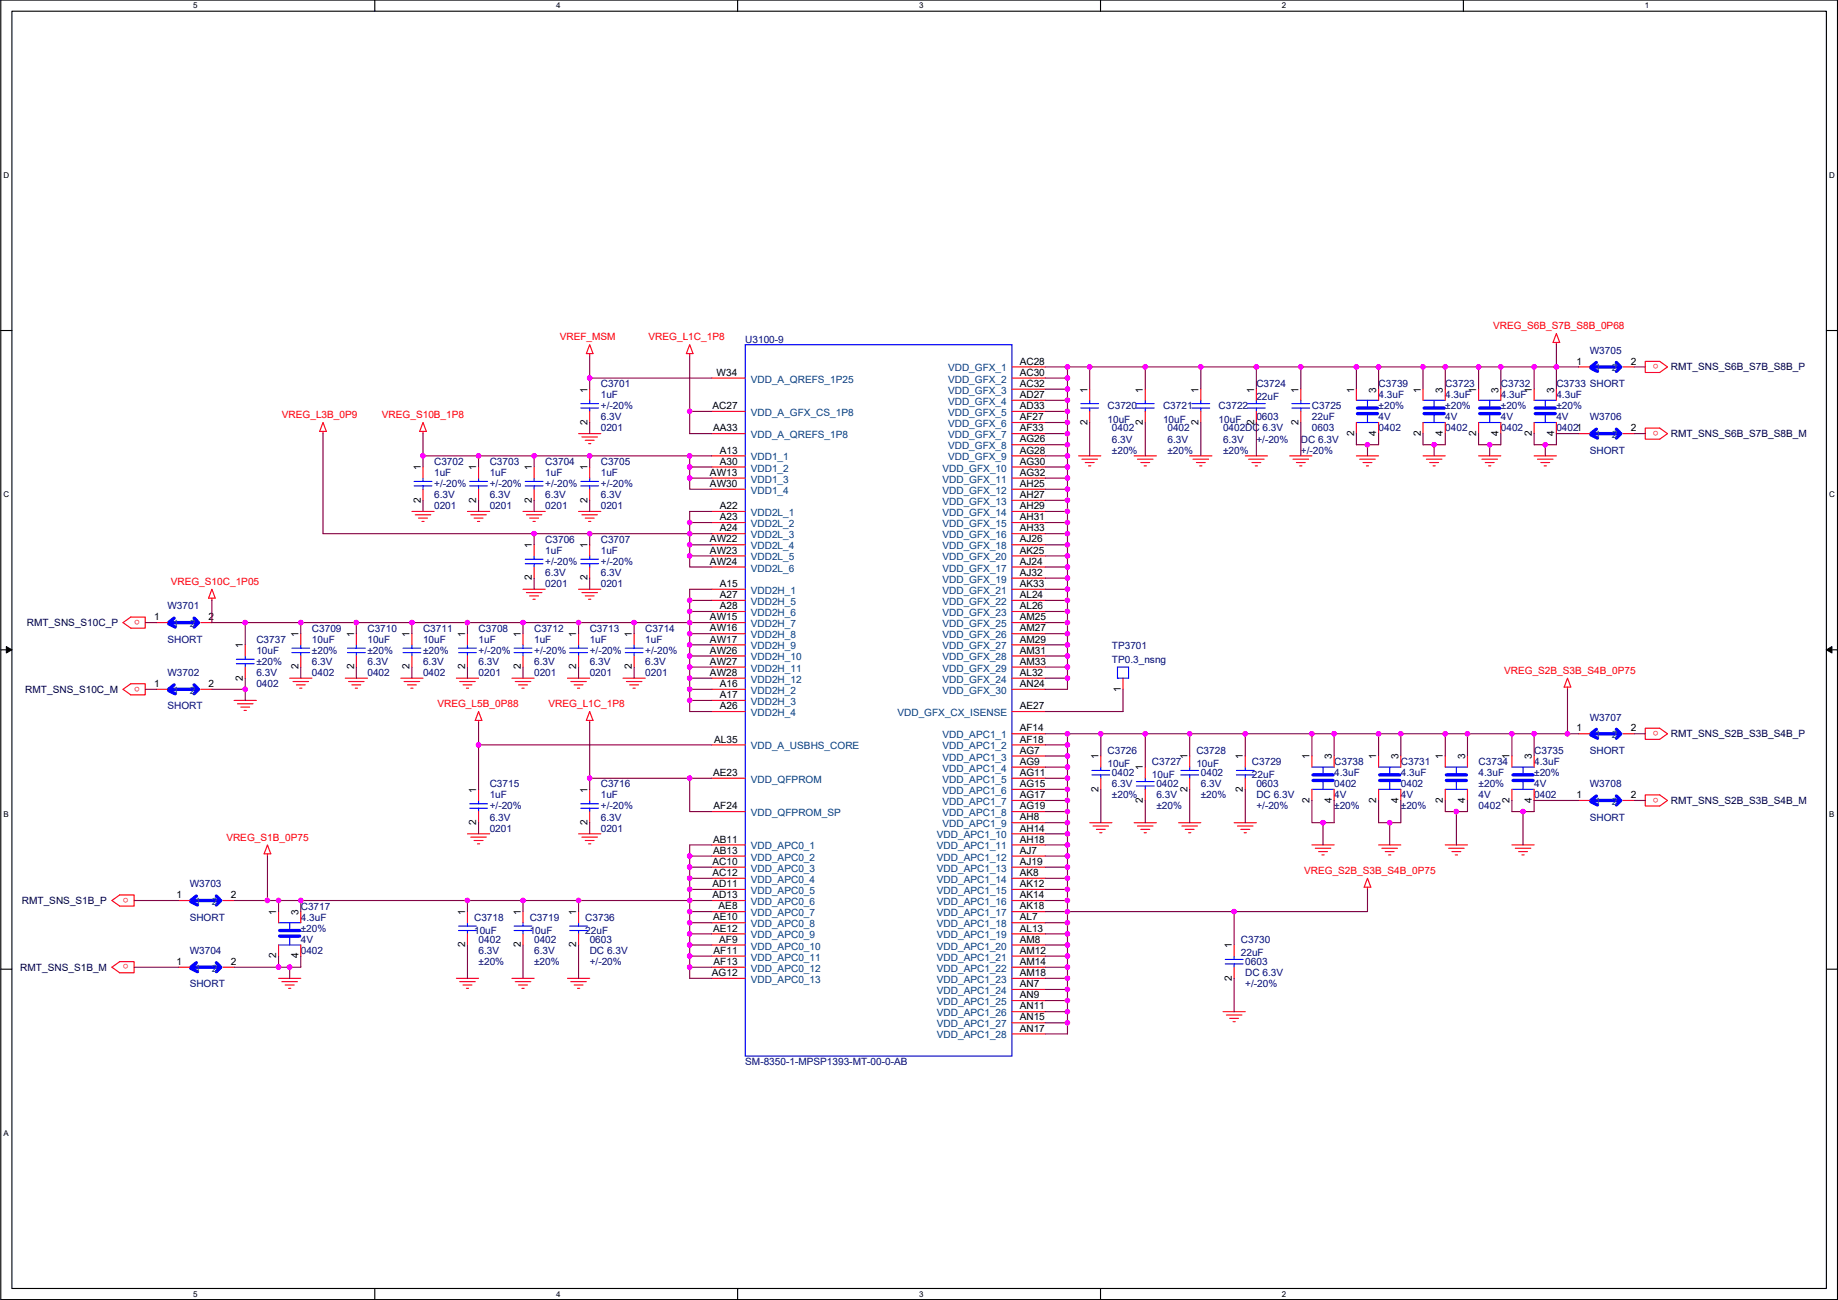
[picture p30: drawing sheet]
<svg xmlns="http://www.w3.org/2000/svg" width="420mm" height="297mm" viewBox="0 0 420 297" stroke-linecap="round" stroke-linejoin="round" font-family="sans-serif">
<defs><g id="words">
<g font-size="2.3" fill="#f00">
<text x="127.9" y="77.8">VREF_MSM</text>
<text x="148.3" y="77.8">VREG_L1C_1P8</text>
<text x="341.3" y="75.2">VREG_S6B_S7B_S8B_0P68</text>
<text x="379.1" y="83.2" transform="rotate(180 379.1 83.2)">o</text>
<text x="64.4" y="95.5">VREG_L3B_0P9</text>
<text x="87.3" y="95.5">VREG_S10B_1P8</text>
<text x="379.1" y="98.4" transform="rotate(180 379.1 98.4)">o</text>
<text x="39" y="133.6">VREG_S10C_1P05</text>
<text x="31.9" y="141.6" transform="rotate(180 31.9 141.6)">o</text>
<text x="343.8" y="154">VREG_S2B_S3B_S4B_0P75</text>
<text x="31.9" y="156.9" transform="rotate(180 31.9 156.9)">o</text>
<text x="100" y="161.6">VREG_L5B_0P88</text>
<text x="125.4" y="161.6">VREG_L1C_1P8</text>
<text x="379.1" y="167" transform="rotate(180 379.1 167)">o</text>
<text x="379.1" y="182.3" transform="rotate(180 379.1 182.3)">o</text>
<text x="51.7" y="192.1">VREG_S1B_0P75</text>
<text x="298.1" y="199.7">VREG_S2B_S3B_S4B_0P75</text>
<text x="29.4" y="205.1" transform="rotate(180 29.4 205.1)">o</text>
<text x="29.4" y="220.4" transform="rotate(180 29.4 220.4)">o</text>
</g>
<g font-size="2.3" fill="#000080">
<text x="170.4" y="78.3">U3100-9</text>
<text x="363.4" y="80.8">W3705</text>
<text x="137.3" y="88.4">C3701</text>
<text x="287.2" y="88.4">C3724</text>
<text x="315.1" y="88.4">C3739</text>
<text x="330.4" y="88.4">C3723</text>
<text x="343.1" y="88.4">C3732</text>
<text x="355.8" y="88.4">C3733 SHORT</text>
<text x="137.3" y="91">1uF</text>
<text x="137.3" y="93.5">+/-20%</text>
<text x="253.2" y="93.5">C3720</text>
<text x="265.9" y="93.5">C3721</text>
<text x="278.6" y="93.5">C3722</text>
<text x="287.2" y="91.5">22uF</text>
<text x="299.9" y="93.5">C3725</text>
<text x="315.1" y="91">4.3uF</text>
<text x="315.1" y="93.5">±20%</text>
<text x="330.4" y="91">4.3uF</text>
<text x="330.4" y="93.5">±20%</text>
<text x="343.1" y="91">4.3uF</text>
<text x="343.1" y="93.5">±20%</text>
<text x="355.8" y="91">4.3uF</text>
<text x="355.8" y="93.5">±20%</text>
<text x="137.3" y="98.6">0201</text>
<text x="137.3" y="96.1">6.3V</text>
<text x="253.2" y="96.6">10uF</text>
<text x="254.2" y="98.6">0402</text>
<text x="254.2" y="101.1">6.3V</text>
<text x="265.9" y="96.6">10uF</text>
<text x="266.9" y="98.6">0402</text>
<text x="266.9" y="101.1">6.3V</text>
<text x="278.6" y="96.6">10uF</text>
<text x="279.6" y="98.6">0402DC 6.3V</text>
<text x="279.6" y="101.1">6.3V</text>
<text x="287.2" y="96.1">0603</text>
<text x="287.2" y="101.1">+/-20%</text>
<text x="297.4" y="101.1">DC 6.3V</text>
<text x="299.9" y="96.1">22uF</text>
<text x="299.9" y="98.6">0603</text>
<text x="315.1" y="98.6">0402</text>
<text x="315.1" y="96.1">4V</text>
<text x="330.4" y="98.6">0402</text>
<text x="330.4" y="96.1">4V</text>
<text x="343.1" y="98.6">0402</text>
<text x="343.1" y="96.1">4V</text>
<text x="355.8" y="98.6">04021</text>
<text x="355.8" y="96.1">4V</text>
<text x="363.4" y="96.1">W3706</text>
<text x="99.2" y="106.2">C3702</text>
<text x="111.9" y="106.2">C3703</text>
<text x="124.6" y="106.2">C3704</text>
<text x="137.3" y="106.2">C3705</text>
<text x="254.2" y="103.7">±20%</text>
<text x="266.9" y="103.7">±20%</text>
<text x="279.6" y="103.7">±20%</text>
<text x="297.4" y="103.7">+/-20%</text>
<text x="363.4" y="103.7">SHORT</text>
<text x="99.2" y="108.8">1uF</text>
<text x="99.2" y="113.8">6.3V</text>
<text x="99.2" y="111.3">+/-20%</text>
<text x="111.9" y="108.8">1uF</text>
<text x="111.9" y="113.8">6.3V</text>
<text x="111.9" y="111.3">+/-20%</text>
<text x="124.6" y="108.8">1uF</text>
<text x="124.6" y="113.8">6.3V</text>
<text x="124.6" y="111.3">+/-20%</text>
<text x="137.3" y="108.8">1uF</text>
<text x="137.3" y="113.8">6.3V</text>
<text x="137.3" y="111.3">+/-20%</text>
<text x="99.2" y="116.4">0201</text>
<text x="111.9" y="116.4">0201</text>
<text x="124.6" y="116.4">0201</text>
<text x="137.3" y="116.4">0201</text>
<text x="124.6" y="124">C3706</text>
<text x="137.3" y="124">C3707</text>
<text x="124.6" y="126.5">1uF</text>
<text x="124.6" y="131.6">6.3V</text>
<text x="124.6" y="129.1">+/-20%</text>
<text x="137.3" y="126.5">1uF</text>
<text x="137.3" y="131.6">6.3V</text>
<text x="137.3" y="129.1">+/-20%</text>
<text x="124.6" y="134.2">0201</text>
<text x="137.3" y="134.2">0201</text>
<text x="38.3" y="139.2">W3701</text>
<text x="38.3" y="146.9">SHORT</text>
<text x="58.6" y="146.9">C3737</text>
<text x="58.6" y="149.4">10uF</text>
<text x="71.3" y="144.3">C3709</text>
<text x="71.3" y="146.9">10uF</text>
<text x="71.3" y="149.4">±20%</text>
<text x="84" y="144.3">C3710</text>
<text x="84" y="146.9">10uF</text>
<text x="84" y="149.4">±20%</text>
<text x="96.7" y="144.3">C3711</text>
<text x="96.7" y="146.9">10uF</text>
<text x="96.7" y="149.4">±20%</text>
<text x="109.4" y="144.3">C3708</text>
<text x="109.4" y="146.9">1uF</text>
<text x="109.4" y="149.4">+/-20%</text>
<text x="122.1" y="144.3">C3712</text>
<text x="122.1" y="146.9">1uF</text>
<text x="122.1" y="149.4">+/-20%</text>
<text x="134.8" y="144.3">C3713</text>
<text x="134.8" y="146.9">1uF</text>
<text x="134.8" y="149.4">+/-20%</text>
<text x="147.5" y="144.3">C3714</text>
<text x="147.5" y="146.9">1uF</text>
<text x="147.5" y="149.4">+/-20%</text>
<text x="254.2" y="148.4">TP3701</text>
<text x="38.3" y="154.5">W3702</text>
<text x="58.6" y="154.5">6.3V</text>
<text x="58.6" y="151.9">±20%</text>
<text x="71.3" y="154.5">0402</text>
<text x="71.3" y="151.9">6.3V</text>
<text x="84" y="154.5">0402</text>
<text x="84" y="151.9">6.3V</text>
<text x="96.7" y="154.5">0402</text>
<text x="96.7" y="151.9">6.3V</text>
<text x="109.4" y="154.5">0201</text>
<text x="109.4" y="151.9">6.3V</text>
<text x="122.1" y="154.5">0201</text>
<text x="122.1" y="151.9">6.3V</text>
<text x="134.8" y="154.5">0201</text>
<text x="134.8" y="151.9">6.3V</text>
<text x="147.5" y="154.5">0201</text>
<text x="147.5" y="151.9">6.3V</text>
<text x="254.2" y="151.4">TP0.3_nsng</text>
<text x="58.6" y="157">0402</text>
<text x="38.3" y="162.1">SHORT</text>
<text x="363.4" y="164.6">W3707</text>
<text x="253.2" y="172.3">C3726</text>
<text x="273.5" y="172.3">C3728</text>
<text x="350.7" y="172.3">C3735</text>
<text x="363.4" y="172.3">SHORT</text>
<text x="111.9" y="179.9">C3715</text>
<text x="137.3" y="179.9">C3716</text>
<text x="253.2" y="175.3">10uF</text>
<text x="254.2" y="177.3">0402</text>
<text x="254.2" y="179.9">6.3V</text>
<text x="263.3" y="174.8">C3727</text>
<text x="263.3" y="177.8">10uF</text>
<text x="264.3" y="179.9">0402</text>
<text x="273.5" y="175.3">10uF</text>
<text x="274.5" y="177.3">0402</text>
<text x="274.5" y="179.9">6.3V</text>
<text x="286.2" y="174.8">C3729</text>
<text x="286.2" y="177.8">22uF</text>
<text x="287.2" y="179.9">0603</text>
<text x="305" y="174.8">C3738</text>
<text x="305" y="177.3">4.3uF</text>
<text x="305" y="179.9">0402</text>
<text x="320.2" y="174.8">C3731</text>
<text x="320.2" y="177.3">4.3uF</text>
<text x="320.2" y="179.9">0402</text>
<text x="338" y="174.8">C3734</text>
<text x="338" y="177.3">4.3uF</text>
<text x="338" y="179.9">±20%</text>
<text x="350.7" y="174.8">4.3uF</text>
<text x="350.7" y="179.9">4V</text>
<text x="350.7" y="177.3">±20%</text>
<text x="363.4" y="179.9">W3708</text>
<text x="111.9" y="182.4">1uF</text>
<text x="111.9" y="185">+/-20%</text>
<text x="137.3" y="182.4">1uF</text>
<text x="137.3" y="185">+/-20%</text>
<text x="254.2" y="182.4">±20%</text>
<text x="264.3" y="182.4">6.3V</text>
<text x="264.3" y="185">±20%</text>
<text x="274.5" y="182.4">±20%</text>
<text x="287.2" y="182.4">DC 6.3V</text>
<text x="287.2" y="185">+/-20%</text>
<text x="305" y="182.4">4V</text>
<text x="305" y="185">±20%</text>
<text x="320.2" y="182.4">4V</text>
<text x="320.2" y="185">±20%</text>
<text x="338" y="185">0402</text>
<text x="338" y="182.4">4V</text>
<text x="350.7" y="182.4">0402</text>
<text x="111.9" y="190">0201</text>
<text x="111.9" y="187.5">6.3V</text>
<text x="137.3" y="190">0201</text>
<text x="137.3" y="187.5">6.3V</text>
<text x="363.4" y="187.5">SHORT</text>
<text x="43.4" y="202.7">W3703</text>
<text x="68.8" y="207.8">C3717</text>
<text x="43.4" y="210.4">SHORT</text>
<text x="68.8" y="210.4">4.3uF</text>
<text x="68.8" y="215.4">4V</text>
<text x="68.8" y="212.9">±20%</text>
<text x="108.4" y="210.4">C3718</text>
<text x="108.4" y="213.4">10uF</text>
<text x="109.4" y="215.4">0402</text>
<text x="121.1" y="210.4">C3719</text>
<text x="121.1" y="213.4">10uF</text>
<text x="122.1" y="215.4">0402</text>
<text x="133.8" y="210.4">C3736</text>
<text x="133.8" y="213.4">22uF</text>
<text x="134.8" y="215.4">0603</text>
<text x="283.6" y="215.4">C3730</text>
<text x="43.4" y="218">W3704</text>
<text x="68.8" y="218">0402</text>
<text x="109.4" y="218">6.3V</text>
<text x="109.4" y="220.5">±20%</text>
<text x="122.1" y="218">6.3V</text>
<text x="122.1" y="220.5">±20%</text>
<text x="134.8" y="218">DC 6.3V</text>
<text x="134.8" y="220.5">+/-20%</text>
<text x="283.6" y="218.5">22uF</text>
<text x="284.7" y="220.5">0603</text>
<text x="43.4" y="225.6">SHORT</text>
<text x="284.7" y="223.1">DC 6.3V</text>
<text x="284.7" y="225.6">+/-20%</text>
<text x="170.4" y="243.4">SM-8350-1-MPSP1393-MT-00-0-AB</text>
</g>
<g font-size="2.3">
<text x="233.1" y="83.3">AC28</text>
<text x="360.4" y="83.3">1</text>
<text x="372.8" y="83.3">2</text>
<text x="134.3" y="89.7" transform="rotate(-90 134.3 89.7)">1</text>
<text x="163.8" y="85.9">W34</text>
<text x="233.1" y="85.9">AC30</text>
<text x="233.1" y="88.4">AC32</text>
<text x="248.6" y="89.7" transform="rotate(-90 248.6 89.7)">1</text>
<text x="261.3" y="89.7" transform="rotate(-90 261.3 89.7)">1</text>
<text x="274" y="89.7" transform="rotate(-90 274 89.7)">1</text>
<text x="286.7" y="89.7" transform="rotate(-90 286.7 89.7)">1</text>
<text x="296.8" y="89.7" transform="rotate(-90 296.8 89.7)">1</text>
<text x="309.5" y="89.7" transform="rotate(-90 309.5 89.7)">1</text>
<text x="314.6" y="89.7" transform="rotate(-90 314.6 89.7)">3</text>
<text x="324.8" y="89.7" transform="rotate(-90 324.8 89.7)">1</text>
<text x="329.8" y="89.7" transform="rotate(-90 329.8 89.7)">3</text>
<text x="337.5" y="89.7" transform="rotate(-90 337.5 89.7)">1</text>
<text x="342.6" y="89.7" transform="rotate(-90 342.6 89.7)">3</text>
<text x="350.2" y="89.7" transform="rotate(-90 350.2 89.7)">1</text>
<text x="355.2" y="89.7" transform="rotate(-90 355.2 89.7)">3</text>
<text x="162.9" y="93.5">AC27</text>
<text x="233.1" y="90.9">AD27</text>
<text x="233.1" y="93.5">AD33</text>
<text x="134.3" y="97.1" transform="rotate(-90 134.3 97.1)">2</text>
<text x="163" y="98.6">AA33</text>
<text x="233.1" y="96">AF27</text>
<text x="233.1" y="98.6">AF33</text>
<text x="233.1" y="101.1">AG26</text>
<text x="248.6" y="97.1" transform="rotate(-90 248.6 97.1)">2</text>
<text x="261.3" y="97.1" transform="rotate(-90 261.3 97.1)">2</text>
<text x="274" y="97.1" transform="rotate(-90 274 97.1)">2</text>
<text x="286.7" y="97.1" transform="rotate(-90 286.7 97.1)">2</text>
<text x="296.8" y="97.1" transform="rotate(-90 296.8 97.1)">2</text>
<text x="309.5" y="99.6" transform="rotate(-90 309.5 99.6)">2</text>
<text x="314.6" y="99.6" transform="rotate(-90 314.6 99.6)">4</text>
<text x="324.8" y="99.6" transform="rotate(-90 324.8 99.6)">2</text>
<text x="329.8" y="99.6" transform="rotate(-90 329.8 99.6)">4</text>
<text x="337.5" y="99.6" transform="rotate(-90 337.5 99.6)">2</text>
<text x="342.6" y="99.6" transform="rotate(-90 342.6 99.6)">4</text>
<text x="350.2" y="99.6" transform="rotate(-90 350.2 99.6)">2</text>
<text x="355.2" y="99.6" transform="rotate(-90 355.2 99.6)">4</text>
<text x="372.8" y="98.6">2</text>
<text x="96.2" y="107.5" transform="rotate(-90 96.2 107.5)">1</text>
<text x="108.9" y="107.5" transform="rotate(-90 108.9 107.5)">1</text>
<text x="121.6" y="107.5" transform="rotate(-90 121.6 107.5)">1</text>
<text x="134.3" y="107.5" transform="rotate(-90 134.3 107.5)">1</text>
<text x="164.5" y="103.6">A13</text>
<text x="164.5" y="106.2">A30</text>
<text x="233.1" y="106.2">AG30</text>
<text x="233.1" y="103.6">AG28</text>
<text x="162.3" y="108.7">AW13</text>
<text x="162.3" y="111.3">AW30</text>
<text x="233.1" y="108.7">AG32</text>
<text x="233.1" y="111.3">AH25</text>
<text x="233.1" y="113.8">AH27</text>
<text x="96.2" y="114.9" transform="rotate(-90 96.2 114.9)">2</text>
<text x="108.9" y="114.9" transform="rotate(-90 108.9 114.9)">2</text>
<text x="121.6" y="114.9" transform="rotate(-90 121.6 114.9)">2</text>
<text x="134.3" y="114.9" transform="rotate(-90 134.3 114.9)">2</text>
<text x="164.5" y="116.3">A22</text>
<text x="164.5" y="118.9">A23</text>
<text x="233.1" y="116.3">AH29</text>
<text x="233.1" y="118.9">AH31</text>
<text x="121.6" y="125.2" transform="rotate(-90 121.6 125.2)">1</text>
<text x="134.3" y="125.2" transform="rotate(-90 134.3 125.2)">1</text>
<text x="162.3" y="124">AW22</text>
<text x="164.5" y="121.4">A24</text>
<text x="233.1" y="121.4">AH33</text>
<text x="233.1" y="124">AJ26</text>
<text x="162.3" y="126.5">AW23</text>
<text x="162.3" y="129">AW24</text>
<text x="233.1" y="126.5">AK25</text>
<text x="233.1" y="129">AJ24</text>
<text x="233.1" y="131.6">AJ32</text>
<text x="121.6" y="132.6" transform="rotate(-90 121.6 132.6)">2</text>
<text x="134.3" y="132.6" transform="rotate(-90 134.3 132.6)">2</text>
<text x="164.5" y="134.1">A15</text>
<text x="164.5" y="136.7">A27</text>
<text x="233.1" y="134.1">AK33</text>
<text x="233.1" y="136.7">AL24</text>
<text x="35.2" y="141.7">1</text>
<text x="47.7" y="141.7">2</text>
<text x="162.3" y="141.7">AW15</text>
<text x="164.5" y="139.2">A28</text>
<text x="233.1" y="139.2">AL26</text>
<text x="233.1" y="141.7">AM25</text>
<text x="55.5" y="148.1" transform="rotate(-90 55.5 148.1)">1</text>
<text x="68.2" y="145.6" transform="rotate(-90 68.2 145.6)">1</text>
<text x="80.9" y="145.6" transform="rotate(-90 80.9 145.6)">1</text>
<text x="93.6" y="145.6" transform="rotate(-90 93.6 145.6)">1</text>
<text x="106.3" y="145.6" transform="rotate(-90 106.3 145.6)">1</text>
<text x="119" y="145.6" transform="rotate(-90 119 145.6)">1</text>
<text x="131.7" y="145.6" transform="rotate(-90 131.7 145.6)">1</text>
<text x="144.4" y="145.6" transform="rotate(-90 144.4 145.6)">1</text>
<text x="162.3" y="144.3">AW16</text>
<text x="162.3" y="146.8">AW17</text>
<text x="162.3" y="149.4">AW26</text>
<text x="233.1" y="144.3">AM27</text>
<text x="233.1" y="146.8">AM29</text>
<text x="233.1" y="149.4">AM31</text>
<text x="55.5" y="155.5" transform="rotate(-90 55.5 155.5)">2</text>
<text x="68.2" y="153" transform="rotate(-90 68.2 153)">2</text>
<text x="80.9" y="153" transform="rotate(-90 80.9 153)">2</text>
<text x="93.6" y="153" transform="rotate(-90 93.6 153)">2</text>
<text x="106.3" y="153" transform="rotate(-90 106.3 153)">2</text>
<text x="119" y="153" transform="rotate(-90 119 153)">2</text>
<text x="131.7" y="153" transform="rotate(-90 131.7 153)">2</text>
<text x="144.4" y="153" transform="rotate(-90 144.4 153)">2</text>
<text x="162.3" y="151.9">AW27</text>
<text x="162.3" y="154.4">AW28</text>
<text x="233.1" y="151.9">AM33</text>
<text x="233.1" y="154.4">AL32</text>
<text x="35.2" y="157">1</text>
<text x="47.7" y="157">2</text>
<text x="164.5" y="157">A16</text>
<text x="164.5" y="159.5">A17</text>
<text x="233.1" y="157">AN24</text>
<text x="256.2" y="158" transform="rotate(-90 256.2 158)">1</text>
<text x="164.5" y="162.1">A26</text>
<text x="233.1" y="167.1">AF14</text>
<text x="233.1" y="162.1">AE27</text>
<text x="360.4" y="167.1">1</text>
<text x="372.8" y="167.1">2</text>
<text x="163.2" y="169.7">AL35</text>
<text x="233.1" y="169.7">AF18</text>
<text x="233.1" y="172.2">AG7</text>
<text x="251.1" y="173.5" transform="rotate(-90 251.1 173.5)">1</text>
<text x="271.4" y="173.5" transform="rotate(-90 271.4 173.5)">1</text>
<text x="284.1" y="173.5" transform="rotate(-90 284.1 173.5)">1</text>
<text x="299.4" y="173.5" transform="rotate(-90 299.4 173.5)">1</text>
<text x="304.4" y="173.5" transform="rotate(-90 304.4 173.5)">3</text>
<text x="314.6" y="173.5" transform="rotate(-90 314.6 173.5)">1</text>
<text x="319.7" y="173.5" transform="rotate(-90 319.7 173.5)">3</text>
<text x="329.8" y="173.5" transform="rotate(-90 329.8 173.5)">1</text>
<text x="334.9" y="173.5" transform="rotate(-90 334.9 173.5)">3</text>
<text x="345.1" y="173.5" transform="rotate(-90 345.1 173.5)">1</text>
<text x="350.2" y="173.5" transform="rotate(-90 350.2 173.5)">3</text>
<text x="163" y="177.3">AE23</text>
<text x="233.1" y="174.8">AG9</text>
<text x="233.1" y="177.3">AG11</text>
<text x="233.1" y="179.8">AG15</text>
<text x="261.3" y="176" transform="rotate(-90 261.3 176)">1</text>
<text x="108.9" y="181.1" transform="rotate(-90 108.9 181.1)">1</text>
<text x="134.3" y="181.1" transform="rotate(-90 134.3 181.1)">1</text>
<text x="163.1" y="184.9">AF24</text>
<text x="233.1" y="182.4">AG17</text>
<text x="233.1" y="184.9">AG19</text>
<text x="251.1" y="180.9" transform="rotate(-90 251.1 180.9)">2</text>
<text x="261.3" y="183.4" transform="rotate(-90 261.3 183.4)">2</text>
<text x="271.4" y="180.9" transform="rotate(-90 271.4 180.9)">2</text>
<text x="284.1" y="180.9" transform="rotate(-90 284.1 180.9)">2</text>
<text x="299.4" y="183.4" transform="rotate(-90 299.4 183.4)">2</text>
<text x="304.4" y="183.4" transform="rotate(-90 304.4 183.4)">4</text>
<text x="314.6" y="183.4" transform="rotate(-90 314.6 183.4)">2</text>
<text x="319.7" y="183.4" transform="rotate(-90 319.7 183.4)">4</text>
<text x="329.8" y="183.4" transform="rotate(-90 329.8 183.4)">2</text>
<text x="334.9" y="183.4" transform="rotate(-90 334.9 183.4)">4</text>
<text x="345.1" y="183.4" transform="rotate(-90 345.1 183.4)">2</text>
<text x="350.2" y="183.4" transform="rotate(-90 350.2 183.4)">4</text>
<text x="360.4" y="182.4">1</text>
<text x="372.8" y="182.4">2</text>
<text x="108.9" y="188.5" transform="rotate(-90 108.9 188.5)">2</text>
<text x="134.3" y="188.5" transform="rotate(-90 134.3 188.5)">2</text>
<text x="233.1" y="187.5">AH8</text>
<text x="233.1" y="190">AH14</text>
<text x="162.9" y="197.6">AC10</text>
<text x="163" y="192.5">AB11</text>
<text x="163" y="195.1">AB13</text>
<text x="233.1" y="192.5">AH18</text>
<text x="233.1" y="195.1">AJ7</text>
<text x="233.1" y="197.6">AJ19</text>
<text x="162.9" y="200.2">AC12</text>
<text x="162.9" y="202.7">AD11</text>
<text x="233.1" y="200.2">AK8</text>
<text x="233.1" y="202.7">AK12</text>
<text x="40.3" y="205.2">1</text>
<text x="52.8" y="205.2">2</text>
<text x="63.2" y="209.1" transform="rotate(-90 63.2 209.1)">1</text>
<text x="68.2" y="209.1" transform="rotate(-90 68.2 209.1)">3</text>
<text x="106.3" y="209.1" transform="rotate(-90 106.3 209.1)">1</text>
<text x="119" y="209.1" transform="rotate(-90 119 209.1)">1</text>
<text x="131.7" y="209.1" transform="rotate(-90 131.7 209.1)">1</text>
<text x="162.9" y="205.2">AD13</text>
<text x="164.3" y="207.8">AE8</text>
<text x="233.1" y="205.2">AK14</text>
<text x="233.1" y="207.8">AK18</text>
<text x="163" y="210.3">AE10</text>
<text x="163" y="212.9">AE12</text>
<text x="164.4" y="215.4">AF9</text>
<text x="233.1" y="210.3">AL7</text>
<text x="233.1" y="212.9">AL13</text>
<text x="233.1" y="215.4">AM8</text>
<text x="40.3" y="220.5">1</text>
<text x="52.8" y="220.5">2</text>
<text x="63.2" y="219" transform="rotate(-90 63.2 219)">2</text>
<text x="68.2" y="219" transform="rotate(-90 68.2 219)">4</text>
<text x="106.3" y="216.5" transform="rotate(-90 106.3 216.5)">2</text>
<text x="119" y="216.5" transform="rotate(-90 119 216.5)">2</text>
<text x="131.7" y="216.5" transform="rotate(-90 131.7 216.5)">2</text>
<text x="163.1" y="217.9">AF11</text>
<text x="163.1" y="220.5">AF13</text>
<text x="233.1" y="217.9">AM12</text>
<text x="233.1" y="220.5">AM14</text>
<text x="281.6" y="216.7" transform="rotate(-90 281.6 216.7)">1</text>
<text x="162.7" y="223">AG12</text>
<text x="233.1" y="223">AM18</text>
<text x="233.1" y="225.6">AN7</text>
<text x="281.6" y="224.1" transform="rotate(-90 281.6 224.1)">2</text>
<text x="233.1" y="228.1">AN9</text>
<text x="233.1" y="230.6">AN11</text>
<text x="233.1" y="233.2">AN15</text>
<text x="233.1" y="235.7">AN17</text>
</g>
<g font-size="2.3" fill="#004080">
<text x="171.6" y="87.4">VDD_A_QREFS_1P25</text>
<text x="216.7" y="84.9">VDD_GFX_1</text>
<text x="216.7" y="87.4">VDD_GFX_2</text>
<text x="216.7" y="90">VDD_GFX_3</text>
<text x="364.7" y="84.9">1</text>
<text x="368.5" y="84.9">2</text>
<text x="171.6" y="95">VDD_A_GFX_CS_1P8</text>
<text x="216.7" y="92.5">VDD_GFX_4</text>
<text x="216.7" y="95">VDD_GFX_5</text>
<text x="171.6" y="100.1">VDD_A_QREFS_1P8</text>
<text x="216.7" y="97.6">VDD_GFX_6</text>
<text x="216.7" y="100.1">VDD_GFX_7</text>
<text x="364.7" y="100.1">1</text>
<text x="368.5" y="100.1">2</text>
<text x="171.6" y="105.2">VDD1_1</text>
<text x="171.6" y="107.7">VDD1_2</text>
<text x="215.4" y="107.7">VDD_GFX_10</text>
<text x="216.7" y="102.7">VDD_GFX_8</text>
<text x="216.7" y="105.2">VDD_GFX_9</text>
<text x="171.6" y="110.3">VDD1_3</text>
<text x="171.6" y="112.8">VDD1_4</text>
<text x="215.4" y="110.3">VDD_GFX_11</text>
<text x="215.4" y="112.8">VDD_GFX_12</text>
<text x="171.6" y="117.9">VDD2L_1</text>
<text x="215.4" y="115.4">VDD_GFX_13</text>
<text x="215.4" y="117.9">VDD_GFX_14</text>
<text x="171.6" y="120.4">VDD2L_2</text>
<text x="171.6" y="123">VDD2L_3</text>
<text x="171.6" y="125.5">VDD2L_4</text>
<text x="215.4" y="120.4">VDD_GFX_15</text>
<text x="215.4" y="123">VDD_GFX_16</text>
<text x="215.4" y="125.5">VDD_GFX_18</text>
<text x="171.6" y="128.1">VDD2L_5</text>
<text x="171.6" y="130.6">VDD2L_6</text>
<text x="215.4" y="128.1">VDD_GFX_20</text>
<text x="215.4" y="130.6">VDD_GFX_17</text>
<text x="171.6" y="135.7">VDD2H_1</text>
<text x="215.4" y="133.1">VDD_GFX_19</text>
<text x="215.4" y="135.7">VDD_GFX_21</text>
<text x="39.5" y="143.3">1</text>
<text x="43.4" y="143.3">2</text>
<text x="171.6" y="138.2">VDD2H_5</text>
<text x="171.6" y="140.8">VDD2H_6</text>
<text x="171.6" y="143.3">VDD2H_7</text>
<text x="215.4" y="138.2">VDD_GFX_22</text>
<text x="215.4" y="140.8">VDD_GFX_23</text>
<text x="215.4" y="143.3">VDD_GFX_25</text>
<text x="171.6" y="145.8">VDD2H_8</text>
<text x="171.6" y="148.4">VDD2H_9</text>
<text x="215.4" y="145.8">VDD_GFX_26</text>
<text x="215.4" y="148.4">VDD_GFX_27</text>
<text x="171.6" y="150.9">VDD2H_10</text>
<text x="171.6" y="153.5">VDD2H_11</text>
<text x="171.6" y="156">VDD2H_12</text>
<text x="215.4" y="150.9">VDD_GFX_28</text>
<text x="215.4" y="153.5">VDD_GFX_29</text>
<text x="215.4" y="156">VDD_GFX_24</text>
<text x="39.5" y="158.5">1</text>
<text x="43.4" y="158.5">2</text>
<text x="171.6" y="158.5">VDD2H_2</text>
<text x="171.6" y="161.1">VDD2H_3</text>
<text x="215.4" y="158.5">VDD_GFX_30</text>
<text x="171.6" y="163.6">VDD2H_4</text>
<text x="205.2" y="163.6">VDD_GFX_CX_ISENSE</text>
<text x="171.6" y="171.2">VDD_A_USBHS_CORE</text>
<text x="215.4" y="168.7">VDD_APC1_1</text>
<text x="215.4" y="171.2">VDD_APC1_2</text>
<text x="215.4" y="173.8">VDD_APC1_3</text>
<text x="364.7" y="168.7">1</text>
<text x="368.5" y="168.7">2</text>
<text x="171.6" y="178.9">VDD_QFPROM</text>
<text x="215.4" y="176.3">VDD_APC1_4</text>
<text x="215.4" y="178.9">VDD_APC1_5</text>
<text x="215.4" y="181.4">VDD_APC1_6</text>
<text x="215.4" y="183.9">VDD_APC1_7</text>
<text x="364.7" y="183.9">1</text>
<text x="368.5" y="183.9">2</text>
<text x="171.6" y="186.5">VDD_QFPROM_SP</text>
<text x="214.2" y="191.6">VDD_APC1_10</text>
<text x="215.4" y="186.5">VDD_APC1_8</text>
<text x="215.4" y="189">VDD_APC1_9</text>
<text x="171.6" y="194.1">VDD_APC0_1</text>
<text x="171.6" y="196.6">VDD_APC0_2</text>
<text x="214.2" y="194.1">VDD_APC1_11</text>
<text x="214.2" y="196.6">VDD_APC1_12</text>
<text x="171.6" y="199.2">VDD_APC0_3</text>
<text x="171.6" y="201.7">VDD_APC0_4</text>
<text x="214.2" y="199.2">VDD_APC1_13</text>
<text x="214.2" y="201.7">VDD_APC1_14</text>
<text x="44.6" y="206.8">1</text>
<text x="48.4" y="206.8">2</text>
<text x="171.6" y="204.3">VDD_APC0_5</text>
<text x="171.6" y="206.8">VDD_APC0_6</text>
<text x="171.6" y="209.3">VDD_APC0_7</text>
<text x="214.2" y="204.3">VDD_APC1_15</text>
<text x="214.2" y="206.8">VDD_APC1_16</text>
<text x="214.2" y="209.3">VDD_APC1_17</text>
<text x="171.6" y="211.9">VDD_APC0_8</text>
<text x="171.6" y="214.4">VDD_APC0_9</text>
<text x="214.2" y="211.9">VDD_APC1_18</text>
<text x="214.2" y="214.4">VDD_APC1_19</text>
<text x="171.6" y="217">VDD_APC0_10</text>
<text x="171.6" y="219.5">VDD_APC0_11</text>
<text x="214.2" y="217">VDD_APC1_20</text>
<text x="214.2" y="219.5">VDD_APC1_21</text>
<text x="44.6" y="222">1</text>
<text x="48.4" y="222">2</text>
<text x="171.6" y="222">VDD_APC0_12</text>
<text x="171.6" y="224.6">VDD_APC0_13</text>
<text x="214.2" y="222">VDD_APC1_22</text>
<text x="214.2" y="224.6">VDD_APC1_23</text>
<text x="214.2" y="227.1">VDD_APC1_24</text>
<text x="214.2" y="229.7">VDD_APC1_25</text>
<text x="214.2" y="232.2">VDD_APC1_26</text>
<text x="214.2" y="234.7">VDD_APC1_27</text>
<text x="214.2" y="237.3">VDD_APC1_28</text>
</g>
<g font-size="2.3" fill="#000040">
<text x="381.9" y="84.6">RMT_SNS_S6B_S7B_S8B_P</text>
<text x="381.9" y="99.9">RMT_SNS_S6B_S7B_S8B_M</text>
<text x="6.1" y="143">RMT_SNS_S10C_P</text>
<text x="5.8" y="158.3">RMT_SNS_S10C_M</text>
<text x="381.9" y="168.4">RMT_SNS_S2B_S3B_S4B_P</text>
<text x="381.9" y="183.7">RMT_SNS_S2B_S3B_S4B_M</text>
<text x="5" y="206.5">RMT_SNS_S1B_P</text>
<text x="4.6" y="221.8">RMT_SNS_S1B_M</text>
</g>
<g font-size="1.8">
<text x="44.2" y="1.9">5</text>
<text x="127.1" y="1.9">4</text>
<text x="210.1" y="1.9">3</text>
<text x="293" y="1.9">2</text>
<text x="376" y="1.9">1</text>
<text x=".8" y="40.7">D</text>
<text x="418.1" y="40.7">D</text>
<text x=".8" y="113.6">C</text>
<text x="418.1" y="113.6">C</text>
<text x=".8" y="186.6">B</text>
<text x="418.1" y="186.6">B</text>
<text x=".8" y="259.5">A</text>
<text x="44.2" y="296.3">5</text>
<text x="127.1" y="296.3">4</text>
<text x="210.1" y="296.3">3</text>
<text x="293" y="296.3">2</text>
</g>
</g></defs>
<path d="M.2 0h419.8v296.9h-419.8zM2.7 2.6h414.8v291.8h-414.8z" fill="none" stroke="#000" stroke-width=".25"/>
<g fill="#fff">
<path d="M44.2 .3h1v2h-1z"/>
<path d="M44.2 294.7h1v2h-1z"/>
</g>
<path d="M85.7 0v2.6M85.7 294.4v2.5" fill="none" stroke="#000" stroke-width=".25"/>
<g fill="#fff">
<path d="M127.1 .3h1v2h-1z"/>
<path d="M127.1 294.7h1v2h-1z"/>
</g>
<path d="M168.6 0v2.6M168.6 294.4v2.5" fill="none" stroke="#000" stroke-width=".25"/>
<g fill="#fff">
<path d="M210.1 .3h1v2h-1z"/>
<path d="M210.1 294.7h1v2h-1z"/>
</g>
<path d="M251.6 0v2.6M251.6 294.4v2.5" fill="none" stroke="#000" stroke-width=".25"/>
<g fill="#fff">
<path d="M293 .3h1v2h-1z"/>
<path d="M293 294.7h1v2h-1z"/>
</g>
<path d="M334.5 0v2.6" fill="none" stroke="#000" stroke-width=".25"/>
<g fill="#fff">
<path d="M376 .3h1v2h-1z"/>
<path d="M.8 39h1.3v2.1h-1.3z"/>
<path d="M418.1 39h1.3v2.1h-1.3z"/>
<path d="M.8 112h1.3v2h-1.3z"/>
<path d="M418.1 112h1.3v2h-1.3z"/>
</g>
<path d="M.2 75.5h2.5M417.5 75.5h2.5" fill="none" stroke="#000" stroke-width=".25"/>
<g fill="#fff">
<path d="M.8 185h1.2v2h-1.2z"/>
<path d="M418.1 185h1.2v2h-1.2z"/>
</g>
<path d="M.2 148.5h2.5M417.5 148.5h2.5" fill="none" stroke="#000" stroke-width=".25"/>
<path d="M1.4 147.7l1.3 .8-1.3 .7zM417.5 148.5l1.3-.8v1.5z" fill="#000" stroke="#000" stroke-width=".23"/>
<path d="M.8 257.9h1.2v2h-1.2z" fill="#fff"/>
<path d="M.2 221.4h2.5M417.5 221.4h2.5" fill="none" stroke="#000" stroke-width=".25"/>
<g fill="none" stroke="#f00" stroke-width=".25">
<path d="M134.8 78.8l.8 2h-1.6zM157.7 78.8l.7 2h-1.5zM355.8 76.2l.7 2.1h-1.5zM355.8 78.3v.5M73.8 98.6v.5M73.8 96.5l.8 2.1h-1.5zM96.7 98.6v.5M96.7 96.5l.8 2.1h-1.6zM132.3 99.1h5M133 99.8h3.6M134.8 80.8v.5M134.8 88.9v2.6"/>
<path d="M134.8 94v2.5M157.7 80.8v.5M162.7 86.4h7.7M162.7 94h7.7M162.7 99.1h7.7M231.3 83.8h7.6M231.3 86.4h7.6M231.3 88.9h7.6M231.3 91.5h7.6M231.3 94h7.6M231.3 96.5h7.6M231.3 99.1h7.6"/>
<path d="M249.1 88.9v2.6M249.1 94v2.5M261.8 88.9v2.6M261.8 94v2.5M274.5 88.9v2.6M274.5 94v2.5M287.2 88.9v2.6M287.2 94v2.5M297.4 88.9v2.6M297.4 94v2.5M310.1 88.9v2.6M310.1 96.5v2.6"/>
<path d="M315.1 88.9v2.6M315.1 96.5v2.6M325.3 88.9v2.6M325.3 96.5v2.6M330.4 88.9v2.6M330.4 96.5v2.6M338 88.9v2.6M338 96.5v2.6M343.1 88.9v2.6M343.1 96.5v2.6M350.7 88.9v2.6M350.7 96.5v2.6"/>
<path d="M355.8 88.9v2.6M355.8 96.5v2.6M360.9 99.1h2.5M360.9 83.8h2.5M371 99.1h2.6M371 83.8h2.6M376.1 82.6h3.3l1.8 1.2-1.8 1.3h-3.3zM376.1 97.8h3.3l1.8 1.3-1.8 1.3h-3.3zM94.2 116.9h5M94.9 117.6h3.6M95.7 118.4h2M96.4 119.1h.6"/>
<path d="M96.7 106.7v2.5M96.7 111.8v2.5M106.9 116.9h5M107.6 117.6h3.6M108.4 118.4h2M109.1 119.1h.6M109.4 106.7v2.5M109.4 111.8v2.5M119.6 116.9h5M120.3 117.6h3.6M121.1 118.4h2M121.8 119.1h.6"/>
<path d="M122.1 106.7v2.5M122.1 111.8v2.5M132.3 116.9h5M133 117.6h3.6M133.8 100.6h2M133.8 118.4h2M134.5 101.4h.6M134.5 119.1h.6M134.8 106.7v2.5M134.8 111.8v2.5M162.7 104.2h7.7M162.7 106.7h7.7"/>
<path d="M162.7 109.2h7.7M162.7 111.8h7.7M162.7 116.9h7.7M162.7 119.4h7.7M231.3 101.6h7.6M231.3 104.2h7.6M231.3 106.7h7.6M231.3 109.2h7.6M231.3 111.8h7.6M231.3 114.3h7.6M231.3 116.9h7.6M231.3 119.4h7.6"/>
<path d="M246.6 104.2h5M247.3 104.9h3.6M248.1 105.7h2M248.8 106.4h.6M259.3 104.2h5M260 104.9h3.6M260.8 105.7h2M261.5 106.4h.6M272 104.2h5M272.7 104.9h3.6M273.5 105.7h2M274.2 106.4h.6"/>
<path d="M284.7 104.2h5M285.4 104.9h3.6M286.2 105.7h2M286.9 106.4h.6M294.8 104.2h5.1M295.6 104.9h3.5M296.3 105.7h2.1M297.1 106.4h.5M310.1 104.2h5M310.8 104.9h3.6M311.6 105.7h2M312.3 106.4h.6"/>
<path d="M325.3 104.2h5.1M326.1 104.9h3.5M326.8 105.7h2.1M327.6 106.4h.5M338 104.2h5.1M338.8 104.9h3.5M339.5 105.7h2.1M340.3 106.4h.5M350.7 104.2h5.1M351.5 104.9h3.5M352.2 105.7h2.1M353 106.4h.5"/>
<path d="M48.4 136.7v.5M48.4 134.6l.8 2.1h-1.5zM119.6 134.6h5M120.3 135.4h3.6M121.1 136.2h2M121.8 136.9h.6M122.1 124.5v2.5M122.1 129.6v2.5M132.3 134.6h5M133 135.4h3.6M133.8 136.2h2M134.5 136.9h.6"/>
<path d="M134.8 124.5v2.5M134.8 129.6v2.5M162.7 121.9h7.7M162.7 124.5h7.7M162.7 127h7.7M162.7 129.6h7.7M162.7 134.6h7.7M162.7 137.2h7.7M162.7 139.7h7.7M231.3 121.9h7.6M231.3 124.5h7.6M231.3 127h7.6"/>
<path d="M231.3 129.6h7.6M231.3 132.1h7.6M231.3 134.6h7.6M231.3 137.2h7.6M231.3 139.7h7.6M28.1 142.3l1.8-1.3h3.3v2.5h-3.3zM28.1 157.5l1.8-1.3h3.3v2.6h-3.3zM35.7 157.5h2.6M35.7 142.3h2.6M45.9 157.5h2.5M45.9 142.3h2.5M56.1 147.3v2.6"/>
<path d="M56.1 152.4v2.6M66.2 155h5.1M67 155.7h3.5M67.7 156.5h2.1M68.5 157.2h.5M68.8 144.8v2.5M68.8 149.9v2.5M78.9 155h5.1M79.7 155.7h3.5M80.4 156.5h2.1M81.2 157.2h.5M81.5 144.8v2.5"/>
<path d="M81.5 149.9v2.5M91.6 155h5.1M92.4 155.7h3.5M93.1 156.5h2.1M93.9 157.2h.5M94.2 144.8v2.5M94.2 149.9v2.5M104.3 155h5.1M105.1 155.7h3.5M105.8 156.5h2.1M106.6 157.2h.5M106.9 144.8v2.5"/>
<path d="M106.9 149.9v2.5M117 155h5.1M117.8 155.7h3.5M118.5 156.5h2.1M119.3 157.2h.5M119.6 144.8v2.5M119.6 149.9v2.5M129.7 155h5.1M130.5 155.7h3.5M131.2 156.5h2.1M132 157.2h.5M132.3 144.8v2.5"/>
<path d="M132.3 149.9v2.5M142.4 155h5.1M143.2 155.7h3.5M143.9 156.5h2.1M144.7 157.2h.5M145 144.8v2.5M145 149.9v2.5M162.7 142.3h7.7M162.7 144.8h7.7M162.7 147.3h7.7M162.7 149.9h7.7M162.7 152.4h7.7"/>
<path d="M162.7 155h7.7M162.7 157.5h7.7M231.3 142.3h7.6M231.3 144.8h7.6M231.3 147.3h7.6M231.3 149.9h7.6M231.3 152.4h7.6M231.3 155h7.6M231.3 157.5h7.6M256.7 155v2.5M358.3 155l.8 2h-1.5zM358.3 157v.5"/>
<path d="M53.5 160h5.1M54.3 160.8h3.5M55 161.6h2.1M55.8 162.3h.5M109.4 164.6v.5M109.4 162.6l.8 2h-1.6zM134.8 164.6v.5M134.8 162.6l.8 2h-1.6zM162.7 160h7.7M162.7 162.6h7.7M162.7 170.2h7.7M162.7 177.8h7.7"/>
<path d="M231.3 162.6h7.6M231.3 167.7h7.6M231.3 170.2h7.6M231.3 172.7h7.6M231.3 175.3h7.6M231.3 177.8h7.6M251.6 172.7v2.6M251.6 177.8v2.6M261.8 175.3v2.5M272 172.7v2.6M272 177.8v2.6M284.7 172.7v2.6"/>
<path d="M284.7 177.8v2.6M299.9 172.7v2.6M305 172.7v2.6M315.1 172.7v2.6M320.2 172.7v2.6M330.4 172.7v2.6M335.5 172.7v2.6M345.6 172.7v2.6M350.7 172.7v2.6M360.9 167.7h2.5M371 167.7h2.6M376.1 166.4h3.3l1.8 1.3-1.8 1.2h-3.3z"/>
<path d="M61.1 195.1v.5M61.1 193.1l.8 2h-1.5zM106.9 190.5h5M107.6 191.3h3.6M108.4 192h2M109.1 192.8h.6M109.4 180.4v2.5M109.4 185.4v2.6M132.3 190.5h5M133 191.3h3.6M133.8 192h2M134.5 192.8h.6"/>
<path d="M134.8 180.4v2.5M134.8 185.4v2.6M162.7 185.4h7.7M162.7 193.1h7.7M162.7 195.6h7.7M162.7 198.1h7.7M231.3 180.4h7.6M231.3 182.9h7.6M231.3 185.4h7.6M231.3 188h7.6M231.3 190.5h7.6M231.3 193.1h7.6"/>
<path d="M231.3 195.6h7.6M231.3 198.1h7.6M249.1 188h5.1M249.9 188.7h3.5M250.6 189.5h2.1M251.4 190.3h.5M259.3 188h5M260 188.7h3.6M260.8 189.5h2M261.5 190.3h.6M261.8 180.4v2.5M269.4 188h5.1"/>
<path d="M270.2 188.7h3.5M270.9 189.5h2.1M271.7 190.3h.5M282.1 188h5.1M282.9 188.7h3.5M283.6 189.5h2.1M284.4 190.3h.5M299.9 193.1h5.1M299.9 180.4v2.5M300.7 193.8h3.5M301.4 194.6h2.1M302.2 195.3h.5"/>
<path d="M305 180.4v2.5M315.1 193.1h5.1M315.1 180.4v2.5M315.9 193.8h3.6M316.7 194.6h2M317.4 195.3h.5M320.2 180.4v2.5M330.4 193.1h5.1M330.4 180.4v2.5M331.1 193.8h3.6M331.9 194.6h2M332.7 195.3h.5"/>
<path d="M335.5 180.4v2.5M345.6 193.1h5.1M345.6 180.4v2.5M346.4 193.8h3.5M347.1 194.6h2.1M347.9 195.3h.5M350.7 180.4v2.5M360.9 182.9h2.5M371 182.9h2.6M376.1 181.6h3.3l1.8 1.3-1.8 1.3h-3.3zM25.6 205.8l1.8-1.3h3.3v2.5h-3.3zM40.8 205.8h2.6"/>
<path d="M51 205.8h2.5M63.7 208.3v2.5M63.7 215.9v2.6M68.8 208.3v2.5M68.8 215.9v2.6M106.9 208.3v2.5M106.9 213.4v2.5M119.6 208.3v2.5M119.6 213.4v2.5M132.3 208.3v2.5M132.3 213.4v2.5M162.7 200.7h7.7"/>
<path d="M162.7 203.2h7.7M162.7 205.8h7.7M162.7 208.3h7.7M162.7 210.8h7.7M162.7 213.4h7.7M162.7 215.9h7.7M162.7 218.5h7.7M231.3 200.7h7.6M231.3 203.2h7.6M231.3 205.8h7.6M231.3 208.3h7.6M231.3 210.8h7.6"/>
<path d="M231.3 213.4h7.6M231.3 215.9h7.6M231.3 218.5h7.6M282.1 215.9v2.6M312.6 202.7v.5M312.6 200.7l.8 2h-1.6zM25.6 221l1.8-1.3h3.3v2.6h-3.3zM40.8 221h2.6M51 221h2.5M63.7 223.5h5.1M64.4 224.3h3.6M65.2 225.1h2"/>
<path d="M66 225.8h.5M104.3 223.5h5.1M105.1 224.3h3.5M105.8 225.1h2.1M106.6 225.8h.5M117 223.5h5.1M117.8 224.3h3.5M118.5 225.1h2.1M119.3 225.8h.5M129.7 223.5h5.1M130.5 224.3h3.5M131.2 225.1h2.1"/>
<path d="M132 225.8h.5M162.7 221h7.7M162.7 223.5h7.7M231.3 221h7.6M231.3 223.5h7.6M231.3 226.1h7.6M231.3 228.6h7.6M231.3 231.2h7.6M231.3 233.7h7.6M231.3 236.2h7.6M279.6 231.2h5.1M280.3 231.9h3.6"/>
<path d="M281.1 232.7h2M281.9 233.4h.5M282.1 221v2.5"/>
</g>
<g fill="none" stroke="#00f" stroke-width=".25">
<path d="M170.4 78.8h60.9v162.5h-60.9zM132.8 92.2h4M132.8 93.2h4M134.8 91.5v.7M134.8 93.2v.8M247.1 92.2h4M247.1 93.2h4M249.1 91.5v.7M249.1 93.2v.8M259.8 92.2h4M259.8 93.2h4M261.8 91.5v.7"/>
<path d="M261.8 93.2v.8M272.5 92.2h4M272.5 93.2h4M274.5 91.5v.7M274.5 93.2v.8M285.2 92.2h4M285.2 93.2h4M287.2 91.5v.7M287.2 93.2v.8M295.3 92.2h4.1M295.3 93.2h4.1M297.4 91.5v.7"/>
<path d="M297.4 93.2v.8M310.1 96.5h5M310.1 91.5h5M312.6 91.5v1.5M312.6 94.8v1.7M325.3 96.5h5.1M325.3 91.5h5.1M327.8 91.5v1.5M327.8 94.8v1.7M338 96.5h5.1M338 91.5h5.1M340.5 91.5v1.5"/>
<path d="M340.5 94.8v1.7M350.7 96.5h5.1M350.7 91.5h5.1M353.2 91.5v1.5M353.2 94.8v1.7M94.7 110h4M94.7 111h4M96.7 109.2v.8M96.7 111v.8M107.4 110h4M107.4 111h4M109.4 109.2v.8"/>
<path d="M109.4 111v.8M120.1 110h4M120.1 111h4M122.1 109.2v.8M122.1 111v.8M132.8 110h4M132.8 111h4M134.8 109.2v.8M134.8 111v.8M120.1 127.8h4M120.1 128.8h4M122.1 127v.8"/>
<path d="M122.1 128.8v.8M132.8 127.8h4M132.8 128.8h4M134.8 127v.8M134.8 128.8v.8M54 150.6h4.1M54 151.7h4.1M56.1 149.9v.7M56.1 151.7v.7M66.7 148.1h4.1M66.7 149.1h4.1M68.8 147.3v.8"/>
<path d="M68.8 149.1v.8M79.4 148.1h4.1M79.4 149.1h4.1M81.5 147.3v.8M81.5 149.1v.8M92.1 148.1h4.1M92.1 149.1h4.1M94.2 147.3v.8M94.2 149.1v.8M104.8 148.1h4.1M104.8 149.1h4.1M106.9 147.3v.8"/>
<path d="M106.9 149.1v.8M117.5 148.1h4.1M117.5 149.1h4.1M119.6 147.3v.8M119.6 149.1v.8M130.2 148.1h4.1M130.2 149.1h4.1M132.3 147.3v.8M132.3 149.1v.8M142.9 148.1h4.1M142.9 149.1h4.1M145 147.3v.8"/>
<path d="M145 149.1v.8M255.4 152.4h2.6v2.6h-2.6zM249.6 176h4.1M249.6 177.1h4.1M251.6 175.3v.7M251.6 177.1v.7M259.8 178.6h4M259.8 179.6h4M261.8 177.8v.8M261.8 179.6v.8M269.9 176h4.1M269.9 177.1h4.1"/>
<path d="M272 175.3v.7M272 177.1v.7M282.6 176h4.1M282.6 177.1h4.1M284.7 175.3v.7M284.7 177.1v.7M299.9 175.3h5.1M302.4 175.3v1.5M302.4 178.6v1.8M315.1 175.3h5.1M317.7 175.3v1.5M317.7 178.6v1.8"/>
<path d="M330.4 175.3h5.1M332.9 175.3v1.5M332.9 178.6v1.8M345.6 175.3h5.1M348.2 175.3v1.5M348.2 178.6v1.8M107.4 183.7h4M107.4 184.7h4M109.4 182.9v.8M109.4 184.7v.7M132.8 183.7h4M132.8 184.7h4"/>
<path d="M134.8 182.9v.8M134.8 184.7v.7M299.9 180.4h5.1M315.1 180.4h5.1M330.4 180.4h5.1M345.6 180.4h5.1M63.7 215.9h5.1M63.7 210.8h5.1M66.2 210.8v1.6M66.2 214.1v1.8M104.8 211.6h4.1M104.8 212.6h4.1"/>
<path d="M106.9 210.8v.8M106.9 212.6v.8M117.5 211.6h4.1M117.5 212.6h4.1M119.6 210.8v.8M119.6 212.6v.8M130.2 211.6h4.1M130.2 212.6h4.1M132.3 210.8v.8M132.3 212.6v.8M280.1 219.2h4.1M282.1 218.5v.7"/>
<path d="M280.1 220.2h4.1M282.1 220.2v.8"/>
</g>
<g fill="none" stroke="#00f" stroke-width=".76">
<path d="M310.3 93.2h4.6M310.3 94.5h4.6M325.6 93.2h4.5M325.6 94.5h4.5M338.3 93.2h4.5M338.3 94.5h4.5M351 93.2h4.5M351 94.5h4.5M363.7 99.3l1.5 .8M363.7 84.1l1.5 .8M364.2 99.1h5.5M364.2 83.8h5.5"/>
<path d="M364.9 98.1l-1.2 1M364.9 82.8l-1.2 1M369.5 98.1l.8 .7M369.5 82.8l.8 .8M370.5 99.1l-1 1M370.5 83.8l-1 1.1M38.5 157.8l1.6 .7M38.5 142.5l1.6 .8M39 157.5h5.6M39 142.3h5.6M39.8 156.5l-1.3 1M39.8 141.2l-1.3 1.1"/>
<path d="M44.4 156.5l.7 .7M44.4 141.2l.7 .8M45.4 157.5l-1 1M45.4 142.3l-1 1M300.2 177.1h4.5M300.2 178.3h4.5M315.4 177.1h4.6M315.4 178.3h4.6M330.6 177.1h4.6M330.6 178.3h4.6M345.9 177.1h4.5M345.9 178.3h4.5"/>
<path d="M363.7 167.9l1.5 .8M364.2 167.7h5.5M364.9 166.6l-1.2 1.1M369.5 166.6l.8 .8M370.5 167.7l-1 1M363.7 183.2l1.5 .7M364.2 182.9h5.5M364.9 181.9l-1.2 1M369.5 181.9l.8 .7M370.5 182.9l-1 1M43.6 206l1.5 .8M44.1 205.8h5.6"/>
<path d="M44.9 220l-1.3 1M44.9 204.7l-1.3 1.1M49.5 220l.7 .7M49.5 204.7l.7 .8M50.5 205.8l-1 1M63.9 212.6h4.6M63.9 213.9h4.6M43.6 221.3l1.5 .7M44.1 221h5.6M50.5 221l-1 1"/>
</g>
<g fill="none" stroke="#800040" stroke-width=".25">
<path d="M355.8 78.8v5M73.8 99.1v22.8h48.3M96.7 99.1v5.1M134.8 81.3v5.1M134.8 86.4v2.5M134.8 96.5v2.6M134.8 86.4h27.9M157.7 81.3v12.7M157.7 94v5.1h5M157.7 94h5M238.9 83.8h5.1M238.9 94h5.1"/>
<path d="M238.9 99.1h5.1M238.9 96.5h5.1M238.9 91.5h5.1M238.9 88.9h5.1M238.9 86.4h5.1M244 83.8h5.1M244 94v2.5M244 99.1v2.5M244 96.5v2.6M244 91.5v2.5M244 83.8v2.6M244 88.9v2.6"/>
<path d="M244 86.4v2.5M249.1 96.5v7.7M249.1 83.8v5.1M249.1 83.8h12.7M261.8 96.5v7.7M261.8 83.8v5.1M261.8 83.8h12.7M274.5 96.5v7.7M274.5 83.8h12.7v5.1M274.5 83.8v5.1M287.2 96.5v7.7M287.2 83.8h10.2"/>
<path d="M297.4 96.5v7.7M297.4 83.8v5.1M297.4 83.8h12.7M310.1 83.8h5M310.1 99.1v2.5h2.5M310.1 83.8v5.1M315.1 83.8h10.2M315.1 99.1v2.5h-2.5M315.1 83.8v5.1M325.3 99.1v2.5h2.5M325.3 83.8v5.1M325.3 83.8h5.1"/>
<path d="M330.4 83.8h7.6M330.4 99.1v2.5h-2.6M330.4 83.8v5.1M338 99.1v2.5h2.5M338 83.8v5.1M338 83.8h5.1M343.1 83.8h7.6M343.1 99.1v2.5h-2.6M343.1 83.8v5.1M350.7 99.1v2.5h2.5M350.7 83.8v5.1M350.7 83.8h5.1"/>
<path d="M355.8 83.8h5.1M355.8 83.8v5.1M360.9 99.1h-5.1v2.5h-2.6M373.6 83.8h2.5M373.6 99.1h2.5M96.7 104.2v2.5M96.7 104.2h12.7M96.7 114.3v2.6M109.4 104.2h12.7M109.4 104.2v2.5M109.4 114.3v2.6M122.1 114.3v2.6"/>
<path d="M122.1 104.2v2.5M122.1 104.2h12.7M134.8 104.2h22.9M134.8 114.3v2.6M134.8 104.2v2.5M157.7 104.2v2.5M157.7 106.7v2.5M157.7 119.4v2.5M157.7 106.7h5M157.7 104.2h5M157.7 109.2h5M157.7 109.2v2.6h5"/>
<path d="M157.7 119.4h5M162.7 116.9h-5v2.5M238.9 104.2h5.1M238.9 101.6h5.1M238.9 106.7h5.1M238.9 109.2h5.1M238.9 111.8h5.1M238.9 114.3h5.1M238.9 116.9h5.1M238.9 119.4h5.1M244 104.2v2.5M244 101.6v2.6"/>
<path d="M244 106.7v2.5M244 109.2v2.6M244 111.8v2.5M244 114.3v2.6M244 116.9v2.5M244 119.4v2.5M312.6 101.6v2.6M327.8 101.6v2.6M340.5 101.6v2.6M353.2 101.6v2.6M48.4 137.2v5.1h7.7M122.1 121.9v2.6"/>
<path d="M122.1 121.9h12.7M122.1 132.1v2.5M134.8 121.9h22.9M134.8 121.9v2.6M134.8 132.1v2.5M157.7 121.9v2.6M157.7 124.5v2.5M157.7 139.7v2.6M157.7 137.2v2.5M157.7 121.9h5M157.7 124.5h5M157.7 127h5"/>
<path d="M157.7 127v2.6h5M157.7 139.7h5M157.7 137.2h5M162.7 134.6h-5v2.6M238.9 121.9h5.1M238.9 124.5h5.1M238.9 127h5.1M238.9 129.6h5.1M238.9 132.1h5.1M238.9 134.6h5.1M238.9 137.2h5.1M238.9 139.7h5.1"/>
<path d="M244 121.9v2.6M244 124.5v2.5M244 127v2.6M244 129.6v2.5M244 132.1v2.5M244 134.6v2.6M244 137.2v2.5M244 139.7v2.6M33.2 157.5h2.5M33.2 142.3h2.5M48.4 157.5h7.7M56.1 157.5v2.5"/>
<path d="M56.1 142.3v5M56.1 142.3h12.7M56.1 155v2.5M68.8 152.4v2.6M68.8 142.3v2.5M68.8 142.3h12.7M81.5 142.3h12.7M81.5 142.3v2.5M81.5 152.4v2.6M94.2 152.4v2.6M106.9 152.4v2.6M106.9 142.3h-12.7v2.5"/>
<path d="M119.6 152.4v2.6M119.6 142.3v2.5M119.6 142.3h12.7M119.6 142.3h-12.7v2.5M132.3 142.3v2.5M132.3 142.3h12.7M132.3 152.4v2.6M145 142.3v2.5M145 152.4v2.6M145 142.3h12.7M157.7 142.3v2.5M157.7 152.4v2.6"/>
<path d="M157.7 155v2.5M157.7 157.5v2.5M157.7 147.3v2.6M157.7 149.9v2.5M157.7 144.8v2.5M157.7 147.3h5M157.7 142.3h5M157.7 152.4h5M157.7 155h5M157.7 157.5h5M157.7 149.9h5M157.7 144.8h5"/>
<path d="M238.9 142.3h5.1M238.9 144.8h5.1M238.9 147.3h5.1M238.9 149.9h5.1M238.9 152.4h5.1M238.9 155h5.1M244 155v2.5h-5.1M244 142.3v2.5M244 144.8v2.5M244 147.3v2.6M244 149.9v2.5M244 152.4v2.6"/>
<path d="M256.7 157.5v5.1h-17.8M358.3 157.5v10.2M109.4 165.1v5.1M109.4 170.2v10.2M109.4 170.2h53.3M134.8 177.8h22.9M134.8 177.8v2.6M134.8 165.1v12.7M157.7 160h5M157.7 160v2.6h5M157.7 177.8v7.6h5M157.7 177.8h5"/>
<path d="M238.9 170.2h5.1M238.9 172.7h5.1M238.9 175.3h5.1M238.9 177.8h5.1M238.9 167.7h5.1M244 167.7h7.6M244 170.2v2.5M244 172.7v2.6M244 175.3v2.5M244 177.8v2.6M244 167.7v2.5M251.6 167.7h10.2"/>
<path d="M251.6 167.7v5M261.8 167.7v7.6M261.8 167.7h10.2M272 167.7v5M272 167.7h12.7M284.7 167.7v5M284.7 167.7h15.2M299.9 167.7v5M299.9 167.7h5.1M305 167.7h10.1M305 167.7v5M315.1 167.7v5"/>
<path d="M315.1 167.7h5.1M320.2 167.7h10.2M320.2 167.7v5M330.4 167.7v5M330.4 167.7h5.1M335.5 167.7h10.1M335.5 167.7v5M345.6 167.7h5.1M345.6 167.7v5M350.7 167.7v5M350.7 167.7h7.6M358.3 167.7h2.6"/>
<path d="M373.6 167.7h2.5M61.1 195.6v10.2M109.4 188v2.5M134.8 188v2.5M157.7 195.6v2.5M157.7 198.1v2.6M157.7 195.6h5M157.7 198.1h5M162.7 193.1h-5v2.5M238.9 180.4h5.1M238.9 182.9h5.1M238.9 185.4h5.1"/>
<path d="M238.9 188h5.1M238.9 190.5h5.1M238.9 193.1h5.1M238.9 195.6h5.1M238.9 198.1h5.1M244 180.4v2.5M244 182.9v2.5M244 185.4v2.6M244 188v2.5M244 190.5v2.6M244 193.1v2.5M244 195.6v2.5"/>
<path d="M244 198.1v2.6M251.6 180.4v7.6M261.8 182.9v5.1M272 180.4v7.6M284.7 180.4v7.6M299.9 182.9v5.1h2.5M302.4 188v5.1M305 182.9v5.1h-2.6M315.1 182.9v5.1h2.6M317.7 188v5.1M320.2 182.9v5.1h-2.5M330.4 182.9v2.5h2.5"/>
<path d="M332.9 185.4v7.7M335.5 182.9v2.5h-2.6M345.6 182.9v2.5h2.6M348.2 185.4v7.7M360.9 182.9h-10.2v2.5h-2.5M373.6 182.9h2.5M30.7 205.8h10.1M53.5 205.8h7.6M61.1 205.8h2.6M63.7 218.5v2.5M63.7 205.8v2.5M63.7 205.8h5.1"/>
<path d="M68.8 218.5v2.5h-2.6M68.8 205.8v2.5M68.8 205.8h38.1M106.9 215.9v7.6M119.6 215.9v7.6M119.6 205.8v2.5M119.6 205.8h12.7M119.6 205.8h-12.7v2.5M132.3 215.9v7.6M157.7 200.7v2.5M157.7 205.8v2.5M157.7 210.8v2.6"/>
<path d="M157.7 215.9v2.6M157.7 203.2v2.6M157.7 208.3v2.5M157.7 213.4v2.5M157.7 218.5v2.5M157.7 205.8h-25.4v2.5M157.7 200.7h5M157.7 205.8h5M157.7 210.8h5M157.7 215.9h5M157.7 203.2h5M157.7 208.3h5"/>
<path d="M157.7 213.4h5M157.7 218.5h5M238.9 200.7h5.1M238.9 203.2h5.1M238.9 205.8h5.1M238.9 208.3h5.1M238.9 210.8h5.1M238.9 213.4h5.1M238.9 215.9h5.1M238.9 218.5h5.1M244 200.7v2.5M244 203.2v2.6"/>
<path d="M244 205.8v2.5M244 208.3v2.5M244 210.8v2.6M244 213.4v2.5M244 215.9v2.6M244 218.5v2.5M244 208.3h38.1M282.1 208.3v7.6M312.6 203.2v5.1h-30.5M30.7 221h10.1M53.5 221h10.2M63.7 221h2.5"/>
<path d="M66.2 221v2.5M157.7 221v2.5h5M157.7 221h5M238.9 221h5.1M238.9 223.5h5.1M238.9 226.1h5.1M238.9 228.6h5.1M238.9 231.2h5.1M238.9 233.7h5.1M244 221v2.5M244 223.5v2.6M244 226.1v2.5"/>
<path d="M244 228.6v2.6M244 231.2v2.5M244 233.7v2.5h-5.1M282.1 223.5v7.7"/>
</g>
<g fill="#f0f" stroke="#f0f" stroke-width=".25">
<circle cx="355.8" cy="83.8" r=".5"/>
<circle cx="244" cy="83.8" r=".5"/>
<circle cx="134.8" cy="86.4" r=".5"/>
<circle cx="244" cy="96.5" r=".5"/>
<circle cx="244" cy="94" r=".5"/>
<circle cx="157.6" cy="94" r=".5"/>
<circle cx="244" cy="99.1" r=".5"/>
<circle cx="122.1" cy="121.9" r=".5"/>
<circle cx="134.8" cy="121.9" r=".5"/>
<circle cx="56" cy="142.2" r=".5"/>
<circle cx="144.9" cy="142.2" r=".5"/>
<circle cx="132.2" cy="142.2" r=".5"/>
<circle cx="157.6" cy="195.6" r=".5"/>
<circle cx="157.6" cy="200.7" r=".5"/>
<circle cx="157.6" cy="205.7" r=".5"/>
<circle cx="157.6" cy="210.8" r=".5"/>
<circle cx="157.6" cy="215.9" r=".5"/>
<circle cx="157.6" cy="221" r=".5"/>
<circle cx="109.4" cy="104.1" r=".5"/>
<circle cx="96.7" cy="104.1" r=".5"/>
<circle cx="134.8" cy="104.1" r=".5"/>
<circle cx="122.1" cy="104.1" r=".5"/>
<circle cx="157.6" cy="106.7" r=".5"/>
<circle cx="157.6" cy="104.1" r=".5"/>
<circle cx="157.6" cy="109.2" r=".5"/>
<circle cx="157.6" cy="119.4" r=".5"/>
<circle cx="157.6" cy="121.9" r=".5"/>
<circle cx="157.6" cy="124.5" r=".5"/>
<circle cx="157.6" cy="127" r=".5"/>
<circle cx="157.6" cy="147.3" r=".5"/>
<circle cx="157.6" cy="142.2" r=".5"/>
<circle cx="157.6" cy="139.7" r=".5"/>
<circle cx="157.6" cy="137.2" r=".5"/>
<circle cx="157.6" cy="154.9" r=".5"/>
<circle cx="157.6" cy="157.5" r=".5"/>
<circle cx="157.6" cy="160" r=".5"/>
<circle cx="94.1" cy="142.2" r=".5"/>
<circle cx="81.4" cy="142.2" r=".5"/>
<circle cx="68.7" cy="142.2" r=".5"/>
<circle cx="109.4" cy="170.2" r=".5"/>
<circle cx="157.6" cy="177.8" r=".5"/>
<circle cx="157.6" cy="152.4" r=".5"/>
<circle cx="157.6" cy="149.9" r=".5"/>
<circle cx="157.6" cy="144.8" r=".5"/>
<circle cx="134.8" cy="177.8" r=".5"/>
<circle cx="157.6" cy="198.1" r=".5"/>
<circle cx="157.6" cy="203.2" r=".5"/>
<circle cx="157.6" cy="208.3" r=".5"/>
<circle cx="157.6" cy="213.4" r=".5"/>
<circle cx="157.6" cy="218.4" r=".5"/>
<circle cx="61.1" cy="205.7" r=".5"/>
<circle cx="244" cy="101.6" r=".5"/>
<circle cx="244" cy="104.1" r=".5"/>
<circle cx="244" cy="91.4" r=".5"/>
<circle cx="244" cy="121.9" r=".5"/>
<circle cx="244" cy="106.7" r=".5"/>
<circle cx="244" cy="127" r=".5"/>
<circle cx="244" cy="139.7" r=".5"/>
<circle cx="244" cy="144.8" r=".5"/>
<circle cx="244" cy="154.9" r=".5"/>
<circle cx="244" cy="109.2" r=".5"/>
<circle cx="244" cy="114.3" r=".5"/>
<circle cx="244" cy="111.8" r=".5"/>
<circle cx="244" cy="119.4" r=".5"/>
<circle cx="244" cy="116.8" r=".5"/>
<circle cx="244" cy="124.5" r=".5"/>
<circle cx="244" cy="129.5" r=".5"/>
<circle cx="244" cy="134.6" r=".5"/>
<circle cx="244" cy="132.1" r=".5"/>
<circle cx="244" cy="137.2" r=".5"/>
<circle cx="244" cy="142.2" r=".5"/>
<circle cx="244" cy="147.3" r=".5"/>
<circle cx="244" cy="152.4" r=".5"/>
<circle cx="244" cy="149.9" r=".5"/>
<circle cx="244" cy="88.9" r=".5"/>
<circle cx="244" cy="86.4" r=".5"/>
<circle cx="244" cy="172.7" r=".5"/>
<circle cx="244" cy="175.3" r=".5"/>
<circle cx="244" cy="177.8" r=".5"/>
<circle cx="244" cy="182.9" r=".5"/>
<circle cx="244" cy="180.3" r=".5"/>
<circle cx="244" cy="188" r=".5"/>
<circle cx="244" cy="185.4" r=".5"/>
<circle cx="244" cy="190.5" r=".5"/>
<circle cx="244" cy="195.6" r=".5"/>
<circle cx="244" cy="193" r=".5"/>
<circle cx="244" cy="198.1" r=".5"/>
<circle cx="244" cy="200.7" r=".5"/>
<circle cx="244" cy="203.2" r=".5"/>
<circle cx="244" cy="205.7" r=".5"/>
<circle cx="244" cy="213.4" r=".5"/>
<circle cx="244" cy="210.8" r=".5"/>
<circle cx="244" cy="215.9" r=".5"/>
<circle cx="244" cy="218.4" r=".5"/>
<circle cx="244" cy="221" r=".5"/>
<circle cx="244" cy="226.1" r=".5"/>
<circle cx="244" cy="223.5" r=".5"/>
<circle cx="244" cy="228.6" r=".5"/>
<circle cx="244" cy="231.1" r=".5"/>
<circle cx="244" cy="233.7" r=".5"/>
<circle cx="340.5" cy="101.6" r=".5"/>
<circle cx="353.2" cy="101.6" r=".5"/>
<circle cx="297.3" cy="83.8" r=".5"/>
<circle cx="287.2" cy="83.8" r=".5"/>
<circle cx="350.7" cy="83.8" r=".5"/>
<circle cx="343.1" cy="83.8" r=".5"/>
<circle cx="274.5" cy="83.8" r=".5"/>
<circle cx="261.8" cy="83.8" r=".5"/>
<circle cx="249.1" cy="83.8" r=".5"/>
<circle cx="251.6" cy="167.6" r=".5"/>
<circle cx="284.6" cy="167.6" r=".5"/>
<circle cx="330.4" cy="167.6" r=".5"/>
<circle cx="350.7" cy="167.6" r=".5"/>
<circle cx="317.7" cy="188" r=".5"/>
<circle cx="332.9" cy="185.4" r=".5"/>
<circle cx="348.1" cy="185.4" r=".5"/>
<circle cx="271.9" cy="167.6" r=".5"/>
<circle cx="261.8" cy="167.6" r=".5"/>
<circle cx="299.9" cy="167.6" r=".5"/>
<circle cx="345.6" cy="167.6" r=".5"/>
<circle cx="335.4" cy="167.6" r=".5"/>
<circle cx="66.2" cy="221" r=".5"/>
<circle cx="63.7" cy="221" r=".5"/>
<circle cx="63.7" cy="205.7" r=".5"/>
<circle cx="68.7" cy="205.7" r=".5"/>
<circle cx="244" cy="170.2" r=".5"/>
<circle cx="244" cy="167.6" r=".5"/>
<circle cx="358.3" cy="167.6" r=".5"/>
<circle cx="56" cy="157.5" r=".5"/>
<circle cx="305" cy="167.6" r=".5"/>
<circle cx="302.4" cy="188" r=".5"/>
<circle cx="320.2" cy="167.6" r=".5"/>
<circle cx="315.1" cy="167.6" r=".5"/>
<circle cx="327.8" cy="101.6" r=".5"/>
<circle cx="330.4" cy="83.8" r=".5"/>
<circle cx="338" cy="83.8" r=".5"/>
<circle cx="312.6" cy="101.6" r=".5"/>
<circle cx="325.3" cy="83.8" r=".5"/>
<circle cx="315.1" cy="83.8" r=".5"/>
<circle cx="310" cy="83.8" r=".5"/>
<circle cx="132.2" cy="205.7" r=".5"/>
<circle cx="244" cy="208.3" r=".5"/>
<circle cx="282.1" cy="208.3" r=".5"/>
<circle cx="106.8" cy="142.2" r=".5"/>
<circle cx="119.5" cy="142.2" r=".5"/>
<circle cx="106.8" cy="205.7" r=".5"/>
<circle cx="119.5" cy="205.7" r=".5"/>
</g>
<use href="#words"/>
</svg>
